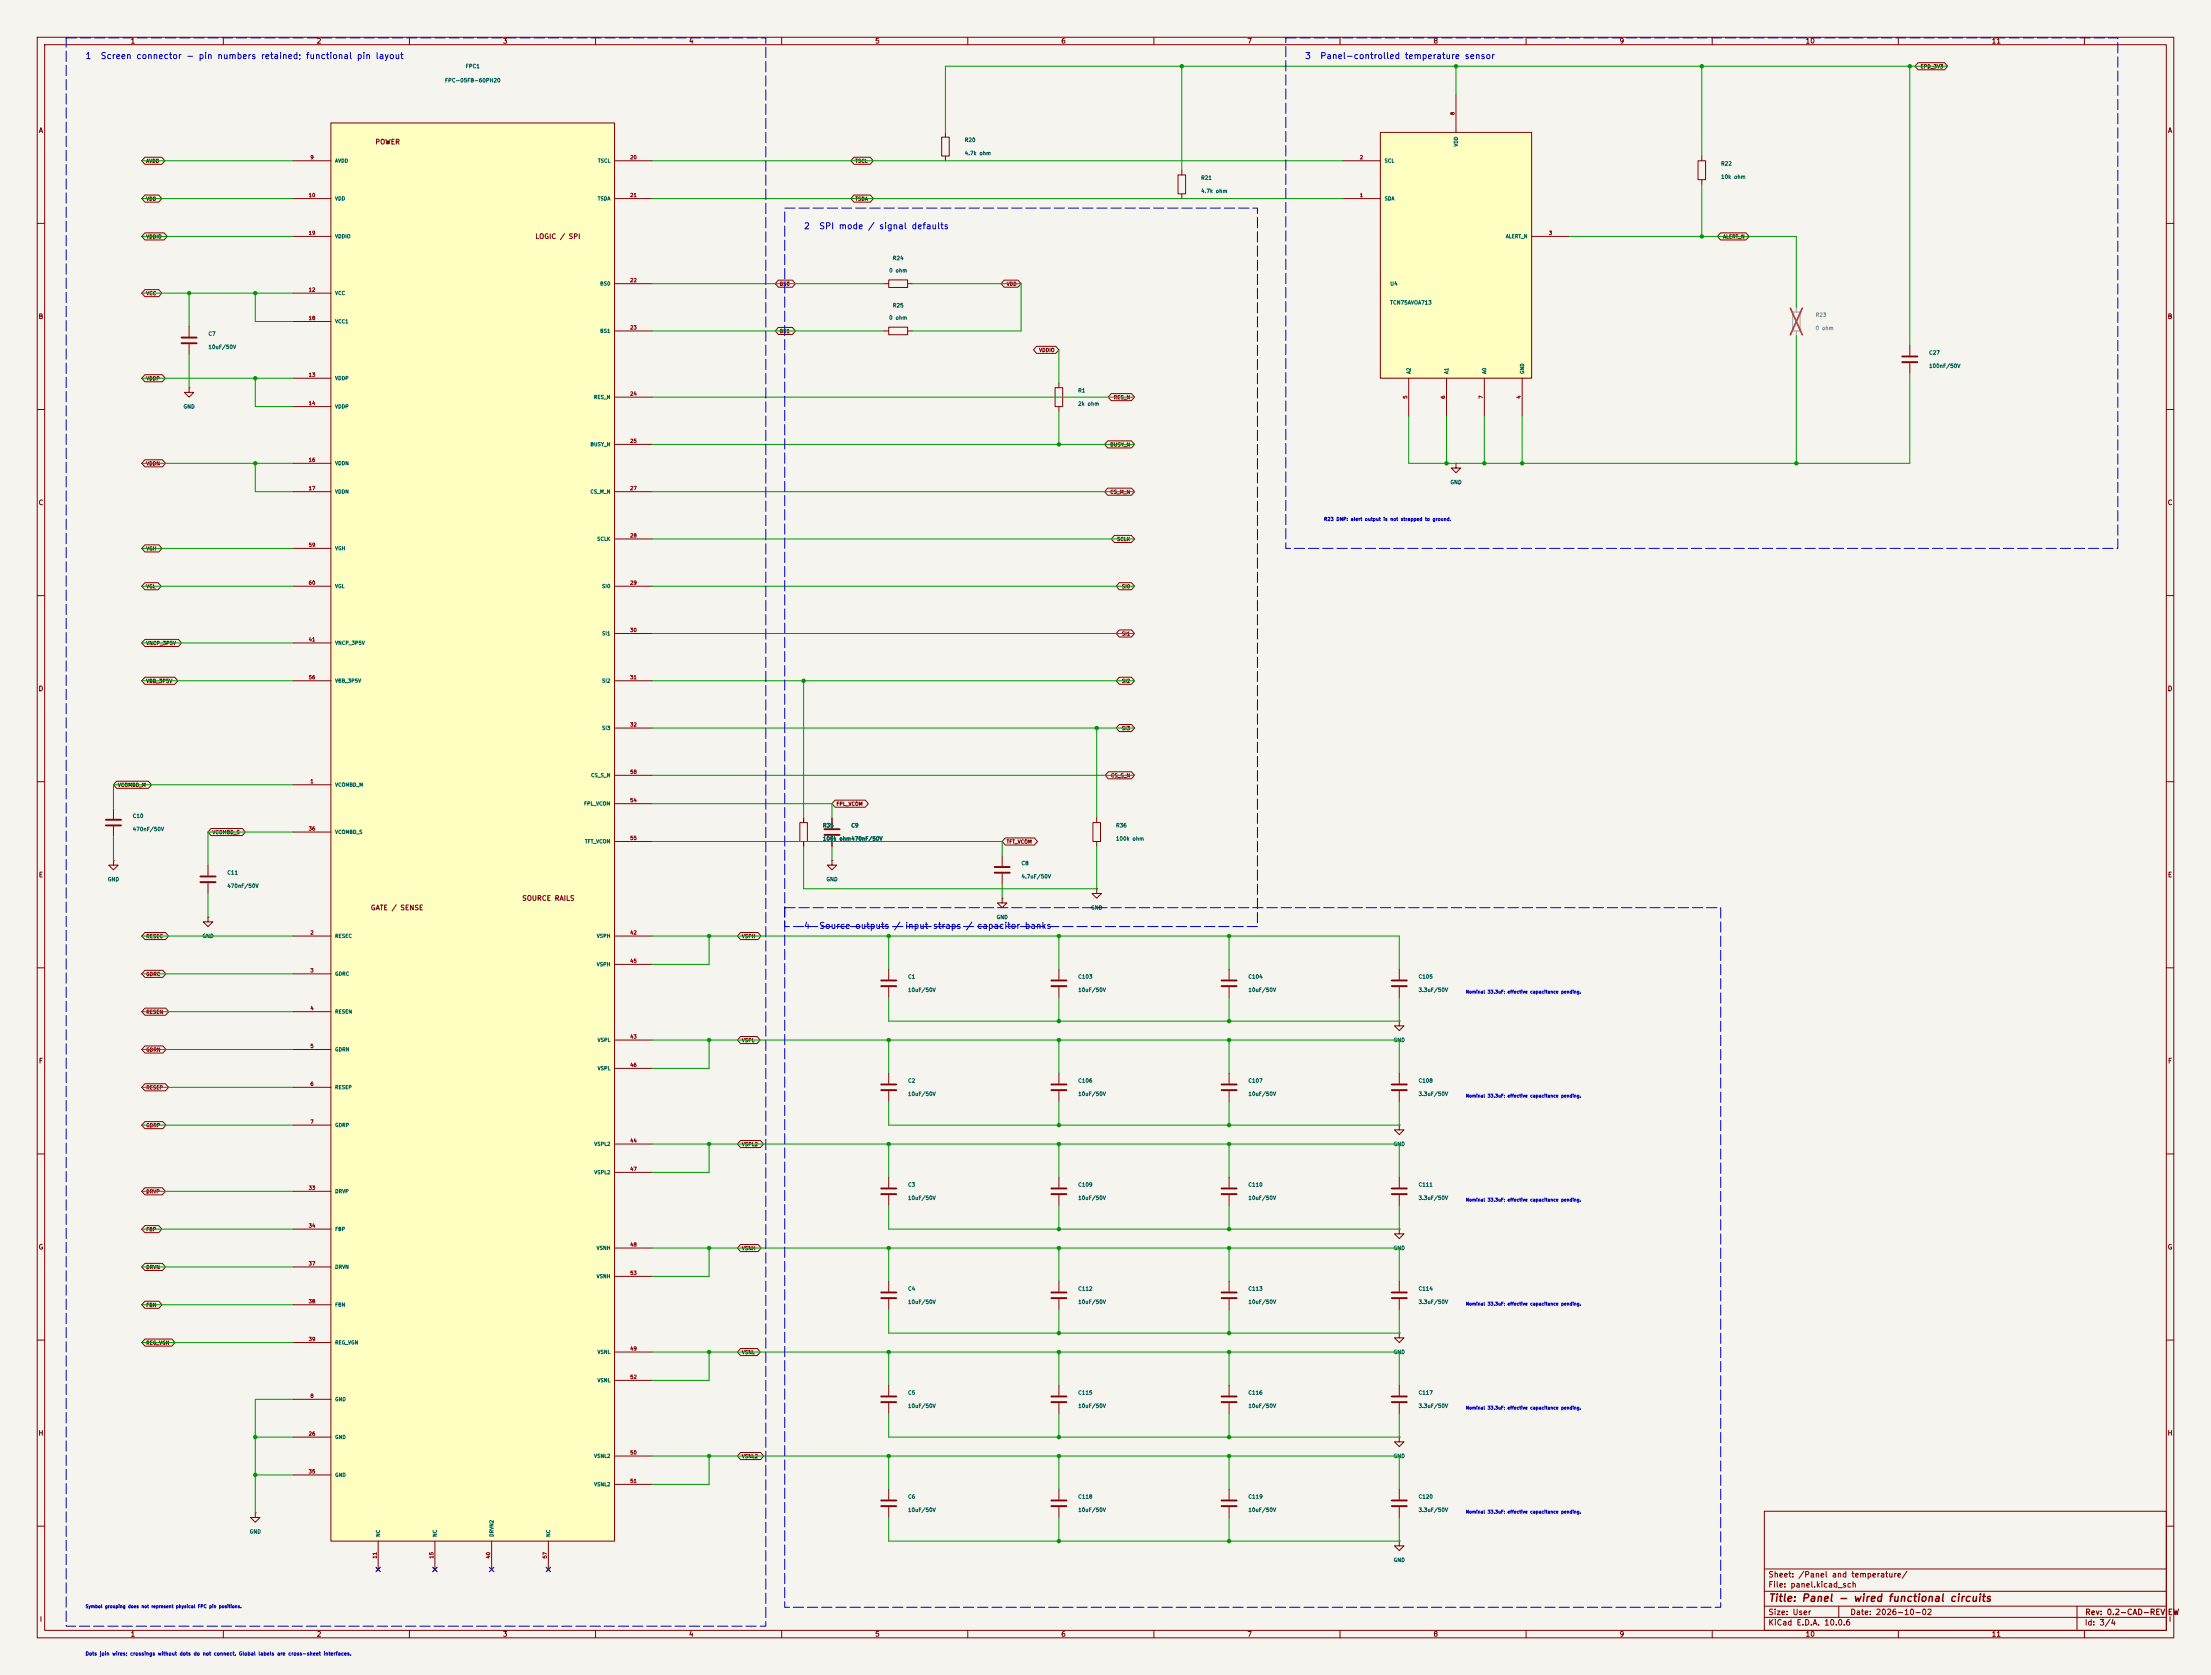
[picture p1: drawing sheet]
<svg xmlns="http://www.w3.org/2000/svg" width="594mm" height="450mm" viewBox="0 0 594 450" stroke-linecap="round" stroke-linejoin="round" font-family="sans-serif">
<defs><g id="words">
<text font-size="2" fill="#840000" x="475" y="430.8">Title: Panel - wired functional circuits</text>
<g font-size="1.6" fill="#0000c2">
<text x="22.8" y="16.3">1</text>
<text x="26.9" y="16.3">Screen connector - pin numbers retained; functional pin layout</text>
<text x="350.5" y="16.3">3</text>
<text x="354.5" y="16.3">Panel-controlled temperature sensor</text>
<text x="215.8" y="62">2</text>
<text x="219.9" y="62">SPI mode / signal defaults</text>
<text x="215.8" y="249.9">4</text>
<text x="219.9" y="249.9">Source outputs / input straps / capacitor banks</text>
</g>
<g font-size="1.5" fill="#840000">
<text x="475" y="424.2">Sheet: /Panel and temperature/</text>
<text x="475" y="426.9">File: panel.kicad_sch</text>
<text x="475" y="437.1">KiCad E.D.A. 10.0.6</text>
<text x="475" y="434.3">Size: User</text>
<text x="497" y="434.3">Date: 2026-10-02</text>
<text x="560" y="437.1">Id: 3/4</text>
<text x="560" y="434.2">Rev: 0.2-CAD-REVIEW</text>
</g>
<g font-size="1.3" fill="#840000">
<text x="35" y="12">1</text>
<text x="85" y="12">2</text>
<text x="135" y="12">3</text>
<text x="185" y="12">4</text>
<text x="235" y="12">5</text>
<text x="285" y="12">6</text>
<text x="335" y="12">7</text>
<text x="385" y="12">8</text>
<text x="435" y="12">9</text>
<text x="485" y="12">10</text>
<text x="535" y="12">11</text>
<text x="10.3" y="36">A</text>
<text x="582.3" y="36">A</text>
<text x="100.7" y="39.1">POWER</text>
<text x="143.7" y="64.5">LOGIC / SPI</text>
<text x="10.2" y="86">B</text>
<text x="582.2" y="86">B</text>
<text x="10.2" y="136">C</text>
<text x="582.2" y="136">C</text>
<text x="10.2" y="186">D</text>
<text x="582.2" y="186">D</text>
<text x="10.3" y="236">E</text>
<text x="582.3" y="236">E</text>
<text x="99.5" y="244.8">GATE / SENSE</text>
<text x="140.2" y="242.3">SOURCE RAILS</text>
<text x="10.3" y="286">F</text>
<text x="582.3" y="286">F</text>
<text x="10.2" y="336">G</text>
<text x="582.2" y="336">G</text>
<text x="10.2" y="386">H</text>
<text x="582.2" y="386">H</text>
<text x="10.6" y="436">I</text>
<text x="582.6" y="436">I</text>
<text x="35" y="440">1</text>
<text x="85" y="440">2</text>
<text x="135" y="440">3</text>
<text x="185" y="440">4</text>
<text x="235" y="440">5</text>
<text x="285" y="440">6</text>
<text x="335" y="440">7</text>
<text x="385" y="440">8</text>
<text x="435" y="440">9</text>
<text x="485" y="440">10</text>
<text x="535" y="440">11</text>
</g>
<g font-size="1" fill="#006464">
<text x="119.4" y="22.4">FPC-05FB-60PH20</text>
<text x="125" y="18.6">FPC1</text>
<text x="259.1" y="38.4">R20</text>
<text x="259.1" y="41.9">4.7k ohm</text>
<text x="391.9" y="39.5" transform="rotate(-90 391.9 39.5)">VDD</text>
<text x="89.9" y="43.9">AVDD</text>
<text x="160.5" y="43.9">TSCL</text>
<text x="371.9" y="43.9">SCL</text>
<text x="462.3" y="44.7">R22</text>
<text x="322.6" y="48.5">R21</text>
<text x="322.6" y="52.1">4.7k ohm</text>
<text x="462.3" y="48.3">10k ohm</text>
<text x="89.9" y="54.1">VDD</text>
<text x="160.5" y="54.1">TSDA</text>
<text x="371.9" y="54.1">SDA</text>
<text x="89.9" y="64.2">VDDIO</text>
<text x="404.4" y="64.2">ALERT_N</text>
<text x="239.7" y="70.1">R24</text>
<text x="161.1" y="76.9">BS0</text>
<text x="238.8" y="73.4">0 ohm</text>
<text x="373.4" y="77">U4</text>
<text x="89.9" y="79.5">VCC</text>
<text x="239.7" y="82.8">R25</text>
<text x="373.4" y="82.1">TCN75AVOA713</text>
<text x="89.9" y="87.1">VCC1</text>
<text x="161.1" y="89.6">BS1</text>
<text x="238.8" y="86.1">0 ohm</text>
<text x="55.9" y="90.4">C7</text>
<text x="55.9" y="94">10uF/50V</text>
<text x="518.1" y="95.5">C27</text>
<text x="379.2" y="100.6" transform="rotate(-90 379.2 100.6)">A2</text>
<text x="389.3" y="100.6" transform="rotate(-90 389.3 100.6)">A1</text>
<text x="399.5" y="100.6" transform="rotate(-90 399.5 100.6)">A0</text>
<text x="409.7" y="100.6" transform="rotate(-90 409.7 100.6)">GND</text>
<text x="518.1" y="99.1">100nF/50V</text>
<text x="89.9" y="102.3">VDDP</text>
<text x="159.5" y="107.4">RES_N</text>
<text x="289.5" y="105.7">R1</text>
<text x="49.2" y="110">GND</text>
<text x="89.9" y="110">VDDP</text>
<text x="289.5" y="109.2">2k ohm</text>
<text x="89.9" y="125.2">VDDN</text>
<text x="158.5" y="120.1">BUSY_N</text>
<text x="389.5" y="130.3">GND</text>
<text x="89.9" y="132.8">VDDN</text>
<text x="158.5" y="132.8">CS_M_N</text>
<text x="89.9" y="148.1">VGH</text>
<text x="160.3" y="145.5">SCLK</text>
<text x="89.9" y="158.2">VGL</text>
<text x="161.6" y="158.2">SI0</text>
<text x="89.9" y="173.5">VNCP_3P5V</text>
<text x="161.6" y="170.9">SI1</text>
<text x="89.9" y="183.6">VBB_3P5V</text>
<text x="161.6" y="183.6">SI2</text>
<text x="161.6" y="196.3">SI3</text>
<text x="158.7" y="209">CS_S_N</text>
<text x="89.9" y="211.6">VCOMBD_M</text>
<text x="35.5" y="220">C10</text>
<text x="156.8" y="216.6">FPL_VCOM</text>
<text x="35.5" y="223.5">470nF/50V</text>
<text x="89.9" y="224.3">VCOMBD_S</text>
<text x="157.1" y="226.8">TFT_VCOM</text>
<text x="221" y="222.5">R35</text>
<text x="221" y="226.1">100k ohm470nF/50V</text>
<text x="228.6" y="222.5">C9</text>
<text x="299.7" y="222.5">R36</text>
<text x="299.7" y="226.1">100k ohm</text>
<text x="274.3" y="232.7">C8</text>
<text x="28.9" y="237">GND</text>
<text x="60.9" y="235.2">C11</text>
<text x="60.9" y="238.8">470nF/50V</text>
<text x="221.9" y="237">GND</text>
<text x="274.3" y="236.2">4.7uF/50V</text>
<text x="293" y="244.6">GND</text>
<text x="267.6" y="247.2">GND</text>
<text x="54.3" y="252.2">GND</text>
<text x="89.9" y="252.2">RESEC</text>
<text x="160.2" y="252.2">VSPH</text>
<text x="89.9" y="262.4">GDRC</text>
<text x="160.2" y="259.8">VSPH</text>
<text x="243.8" y="263.2">C1</text>
<text x="289.5" y="263.2">C103</text>
<text x="335.3" y="263.2">C104</text>
<text x="381" y="263.2">C105</text>
<text x="243.8" y="266.7">10uF/50V</text>
<text x="289.5" y="266.7">10uF/50V</text>
<text x="335.3" y="266.7">10uF/50V</text>
<text x="381" y="266.7">3.3uF/50V</text>
<text x="89.9" y="272.5">RESEN</text>
<text x="160.5" y="280.1">VSPL</text>
<text x="374.3" y="280.2">GND</text>
<text x="89.9" y="282.7">GDRN</text>
<text x="160.5" y="287.8">VSPL</text>
<text x="89.9" y="292.8">RESEP</text>
<text x="243.8" y="291.1">C2</text>
<text x="289.5" y="291.1">C106</text>
<text x="335.3" y="291.1">C107</text>
<text x="381" y="291.1">C108</text>
<text x="243.8" y="294.6">10uF/50V</text>
<text x="289.5" y="294.6">10uF/50V</text>
<text x="335.3" y="294.6">10uF/50V</text>
<text x="381" y="294.6">3.3uF/50V</text>
<text x="89.9" y="303">GDRP</text>
<text x="159.5" y="308.1">VSPL2</text>
<text x="374.3" y="308.1">GND</text>
<text x="159.5" y="315.7">VSPL2</text>
<text x="89.9" y="320.8">DRVP</text>
<text x="243.8" y="319">C3</text>
<text x="243.8" y="322.6">10uF/50V</text>
<text x="289.5" y="319">C109</text>
<text x="289.5" y="322.6">10uF/50V</text>
<text x="335.3" y="319">C110</text>
<text x="335.3" y="322.6">10uF/50V</text>
<text x="381" y="319">C111</text>
<text x="381" y="322.6">3.3uF/50V</text>
<text x="89.9" y="330.9">FBP</text>
<text x="89.9" y="341.1">DRVN</text>
<text x="160.2" y="336">VSNH</text>
<text x="374.3" y="336.1">GND</text>
<text x="160.2" y="343.6">VSNH</text>
<text x="243.8" y="347">C4</text>
<text x="289.5" y="347">C112</text>
<text x="335.3" y="347">C113</text>
<text x="381" y="347">C114</text>
<text x="89.9" y="351.3">FBN</text>
<text x="243.8" y="350.5">10uF/50V</text>
<text x="289.5" y="350.5">10uF/50V</text>
<text x="335.3" y="350.5">10uF/50V</text>
<text x="381" y="350.5">3.3uF/50V</text>
<text x="89.9" y="361.4">REG_VGN</text>
<text x="160.4" y="364">VSNL</text>
<text x="374.3" y="364">GND</text>
<text x="160.4" y="371.6">VSNL</text>
<text x="89.9" y="376.7">GND</text>
<text x="243.8" y="374.9">C5</text>
<text x="289.5" y="374.9">C115</text>
<text x="335.3" y="374.9">C116</text>
<text x="381" y="374.9">C117</text>
<text x="243.8" y="378.5">10uF/50V</text>
<text x="289.5" y="378.5">10uF/50V</text>
<text x="335.3" y="378.5">10uF/50V</text>
<text x="381" y="378.5">3.3uF/50V</text>
<text x="89.9" y="386.8">GND</text>
<text x="159.5" y="391.9">VSNL2</text>
<text x="374.3" y="391.9">GND</text>
<text x="89.9" y="397">GND</text>
<text x="159.5" y="399.5">VSNL2</text>
<text x="243.8" y="402.9">C6</text>
<text x="243.8" y="406.4">10uF/50V</text>
<text x="289.5" y="402.9">C118</text>
<text x="289.5" y="406.4">10uF/50V</text>
<text x="335.3" y="402.9">C119</text>
<text x="335.3" y="406.4">10uF/50V</text>
<text x="381" y="402.9">C120</text>
<text x="381" y="406.4">3.3uF/50V</text>
<text x="67" y="412.3">GND</text>
<text x="102.3" y="413" transform="rotate(-90 102.3 413)">NC</text>
<text x="117.6" y="413" transform="rotate(-90 117.6 413)">NC</text>
<text x="132.8" y="413" transform="rotate(-90 132.8 413)">DRVN2</text>
<text x="148" y="413" transform="rotate(-90 148 413)">NC</text>
<text x="374.3" y="419.9">GND</text>
</g>
<g font-size="1" fill="#840000">
<text x="515.9" y="18.6">EPD_3V3</text>
<text x="39.2" y="44">AVDD</text>
<text x="229.7" y="44">TSCL</text>
<text x="39.2" y="54.1">VDD</text>
<text x="229.7" y="54.1">TSDA</text>
<text x="39.2" y="64.3">VDDIO</text>
<text x="462.8" y="64.3">ALERT_N</text>
<text x="209.4" y="77">BS0</text>
<text x="270.3" y="77">VDD</text>
<text x="39.2" y="79.5">VCC</text>
<text x="209.4" y="89.7">BS1</text>
<text x="279.1" y="94.8">VDDIO</text>
<text x="39.2" y="102.4">VDDP</text>
<text x="299.1" y="107.5">RES_N</text>
<text x="39.2" y="125.3">VDDN</text>
<text x="298.2" y="120.2">BUSY_N</text>
<text x="298.2" y="132.9">CS_M_N</text>
<text x="39.2" y="148.1">VGH</text>
<text x="300" y="145.6">SCLK</text>
<text x="39.2" y="158.3">VGL</text>
<text x="301.3" y="158.3">SI0</text>
<text x="39.2" y="173.5">VNCP_3P5V</text>
<text x="301.3" y="171">SI1</text>
<text x="39.2" y="183.7">VBB_3P5V</text>
<text x="301.3" y="183.7">SI2</text>
<text x="301.3" y="196.4">SI3</text>
<text x="298.3" y="209.1">CS_S_N</text>
<text x="31.6" y="211.6">VCOMBD_M</text>
<text x="224.6" y="216.7">FPL_VCOM</text>
<text x="57" y="224.3">VCOMBD_S</text>
<text x="270.3" y="226.9">TFT_VCOM</text>
<text x="39.2" y="252.3">RESEC</text>
<text x="199.2" y="252.3">VSPH</text>
<text x="39.2" y="262.4">GDRC</text>
<text x="39.2" y="272.6">RESEN</text>
<text x="199.2" y="280.2">VSPL</text>
<text x="39.2" y="282.7">GDRN</text>
<text x="39.2" y="292.9">RESEP</text>
<text x="39.2" y="303.1">GDRP</text>
<text x="199.2" y="308.1">VSPL2</text>
<text x="39.2" y="320.8">DRVP</text>
<text x="39.2" y="331">FBP</text>
<text x="39.2" y="341.2">DRVN</text>
<text x="199.2" y="336.1">VSNH</text>
<text x="39.2" y="351.3">FBN</text>
<text x="39.2" y="361.5">REG_VGN</text>
<text x="199.2" y="364">VSNL</text>
<text x="199.2" y="392">VSNL2</text>
</g>
<g font-size="1" fill="#a90000">
<text x="391" y="31" transform="rotate(-90 391 31)">8</text>
<text x="83.3" y="43">9</text>
<text x="169.2" y="43">20</text>
<text x="365.2" y="43">2</text>
<text x="82.8" y="53.2">10</text>
<text x="169.2" y="53.2">21</text>
<text x="365.2" y="53.2">1</text>
<text x="82.8" y="63.3">19</text>
<text x="416" y="63.3">3</text>
<text x="169.2" y="76">22</text>
<text x="82.8" y="78.6">12</text>
<text x="82.8" y="86.2">18</text>
<text x="169.2" y="88.7">23</text>
<text x="82.8" y="101.4">13</text>
<text x="169.2" y="106.5">24</text>
<text x="378.3" y="107.2" transform="rotate(-90 378.3 107.2)">5</text>
<text x="388.4" y="107.2" transform="rotate(-90 388.4 107.2)">6</text>
<text x="398.6" y="107.2" transform="rotate(-90 398.6 107.2)">7</text>
<text x="408.7" y="107.2" transform="rotate(-90 408.7 107.2)">4</text>
<text x="82.8" y="109">14</text>
<text x="169.2" y="119.2">25</text>
<text x="82.8" y="124.3">16</text>
<text x="82.8" y="131.9">17</text>
<text x="169.2" y="131.9">27</text>
<text x="82.8" y="147.1">59</text>
<text x="169.2" y="144.6">28</text>
<text x="82.8" y="157.3">60</text>
<text x="169.2" y="157.3">29</text>
<text x="82.8" y="172.5">41</text>
<text x="169.2" y="170">30</text>
<text x="82.8" y="182.7">56</text>
<text x="169.2" y="182.7">31</text>
<text x="169.2" y="195.4">32</text>
<text x="169.2" y="208.1">58</text>
<text x="83.3" y="210.6">1</text>
<text x="169.2" y="215.7">54</text>
<text x="82.8" y="223.3">36</text>
<text x="169.2" y="225.9">55</text>
<text x="83.3" y="251.3">2</text>
<text x="169.2" y="251.3">42</text>
<text x="83.3" y="261.4">3</text>
<text x="169.2" y="258.9">45</text>
<text x="83.3" y="271.6">4</text>
<text x="83.3" y="281.8">5</text>
<text x="169.2" y="279.2">43</text>
<text x="169.2" y="286.8">46</text>
<text x="83.3" y="291.9">6</text>
<text x="83.3" y="302.1">7</text>
<text x="169.2" y="307.2">44</text>
<text x="169.2" y="314.8">47</text>
<text x="82.8" y="319.9">33</text>
<text x="82.8" y="330">34</text>
<text x="169.2" y="335.1">48</text>
<text x="82.8" y="340.2">37</text>
<text x="169.2" y="342.7">53</text>
<text x="82.8" y="350.3">38</text>
<text x="82.8" y="360.5">39</text>
<text x="169.2" y="363">49</text>
<text x="169.2" y="370.7">52</text>
<text x="83.3" y="375.7">8</text>
<text x="82.8" y="385.9">26</text>
<text x="169.2" y="391">50</text>
<text x="82.8" y="396.1">35</text>
<text x="169.2" y="398.6">51</text>
<text x="101.4" y="418.8" transform="rotate(-90 101.4 418.8)">11</text>
<text x="116.6" y="418.8" transform="rotate(-90 116.6 418.8)">15</text>
<text x="131.9" y="418.8" transform="rotate(-90 131.9 418.8)">40</text>
<text x="147.1" y="418.8" transform="rotate(-90 147.1 418.8)">57</text>
</g>
<g font-size="1" fill="#939391">
<text x="487.7" y="85.4">R23</text>
<text x="487.7" y="88.9">0 ohm</text>
</g>
<text font-size="1" fill="#0000c2" x="22.9" y="445">Dots join wires; crossings without dots do not connect. Global labels are cross-sheet interfaces.</text>
<g font-size=".9" fill="#0000c2">
<text x="355.6" y="140.1">R23 DNP: alert output is not strapped to ground.</text>
<text x="393.7" y="267.1">Nominal 33.3uF; effective capacitance pending.</text>
<text x="393.7" y="295">Nominal 33.3uF; effective capacitance pending.</text>
<text x="393.7" y="323">Nominal 33.3uF; effective capacitance pending.</text>
<text x="393.7" y="350.9">Nominal 33.3uF; effective capacitance pending.</text>
<text x="393.7" y="378.9">Nominal 33.3uF; effective capacitance pending.</text>
<text x="393.7" y="406.8">Nominal 33.3uF; effective capacitance pending.</text>
<text x="22.9" y="432.2">Symbol grouping does not represent physical FPC pin positions.</text>
</g>
</g></defs>
<path d="M0 0h594v450h-594z" fill="#f5f4ef" stroke="#f5f4ef" stroke-width=".27"/>
<g fill="none" stroke="#840000" stroke-width=".27">
<path d="M10 10h574v430h-574zM12 12h570v426h-570zM60 10v2M110 10v2M160 10v2M210 10v2M260 10v2M310 10v2M360 10v2M410 10v2M460 10v2M510 10v2"/>
<path d="M560 10v2M316.5 47h2v5.1h-2zM317.5 45.7v1.3M317.5 52.1v1.3M10 60h2M582 60h2M10 110h2M582 110h2M10 160h2M582 160h2M10 210h2M582 210h2"/>
<path d="M10 260h2M582 260h2M10 310h2M582 310h2M10 360h2M284.5 372.1v2.8M284.5 376.9v2.8M582 360h2M10 410h2M68.6 406.4v1.3h1.2l-1.2 1.3-1.3-1.3h1.3M68.6 406.4h.1M474 406h108v32h-108z"/>
<path d="M582 410h2M60 438v2M110 438v2M160 438v2M210 438v2M260 438v2M310 438v2M360 438v2M410 438v2M460 438v2M474 434.5h108M474 431.5h108"/>
<path d="M474 427.5h108M474 421.5h108M494 431.5v3M510 438v2M558 431.5v6.5M560 438v2"/>
</g>
<path d="M282.4 375.2h4.1M282.4 376.7h4.1" fill="none" stroke="#840000" stroke-width=".51"/>
<path d="M370.8 35.6h40.7v66h-40.7z" fill="#ffffc2"/>
<g fill="none" stroke="#840000" stroke-width=".27">
<path d="M370.8 35.6h40.7v66h-40.7zM391.2 25.4v10.2M360.7 53.4h10.1M360.7 43.2h10.1M237.5 76.2h1.3M238.8 75.2h5v2h-5zM243.8 76.2h1.3M411.5 63.5h10.1M50.8 87.6v2.8M50.8 92.5v2.8M237.5 88.9h1.3M238.8 87.9h5v2h-5z"/>
<path d="M243.8 88.9h1.3M50.8 104.2v1.2h1.3l-1.3 1.3-1.3-1.3h1.3M50.8 104.2h.1M283.5 104.2h2v5h-2zM284.5 102.9v1.3M284.5 109.2v1.3M378.5 101.6v10.2M388.6 101.6v10.2M398.8 101.6v10.2M408.9 101.6v10.2M215.9 219.7v1.3M223.5 219.7v2.8"/>
<path d="M30.5 231.2v1.2h1.2l-1.2 1.3-1.3-1.3h1.3M30.5 231.2h.1M55.9 232.4v2.8M55.9 237.2v2.8M214.9 221h2v5.1h-2zM215.9 226.1v1.2M223.5 231.2v1.2h1.3l-1.3 1.3-1.3-1.3h1.3M223.5 231.2h.1M223.5 224.5v2.8M55.9 246.4v1.3h1.2l-1.2 1.2-1.3-1.2h1.3M55.9 246.4h.1"/>
</g>
<path d="M48.8 90.7h4M48.8 92.2h4M53.8 235.5h4.1M53.8 237h4.1M221.5 222.8h4.1M221.5 224.3h4.1" fill="none" stroke="#840000" stroke-width=".51"/>
<path d="M88.9 33h76.2v381h-76.2z" fill="#ffffc2"/>
<g fill="none" stroke="#840000" stroke-width=".27">
<path d="M515.3 16.8h7.1l.8 1-.8 .9h-7.1l-.8-.9zM88.9 33h76.2v381h-76.2zM253 36.8h2v5.1h-2zM254 35.6v1.2M38.9 52.4h3.7l.9 1-.9 .9h-3.7l-.8-.9zM38.9 42.2h4.6l.8 1-.8 .9h-4.6l-.8-.9zM78.7 43.2h10.2M78.7 53.4h10.2M165.1 43.2h10.2M165.1 53.4h10.2M229.4 42.2h4.4l.8 1-.8 .9h-4.4l-.8-.9zM229.4 52.4h4.4l.9 1-.9 .9h-4.4l-.8-.9z"/>
<path d="M254 41.9v1.3M456.2 43.2h2v5.1h-2zM457.2 41.9v1.3M457.2 48.3v1.2M38.9 77.8h3.7l.9 1-.9 .9h-3.7l-.8-.9zM38.9 62.6h5.2l.8 .9-.8 1h-5.2l-.8-1zM78.7 78.8h10.2M78.7 63.5h10.2M165.1 76.2h10.2M209.1 75.3h3.8l.8 .9-.8 1h-3.8l-.8-1zM269.8 75.3h3.7l.8 .9-.8 1h-3.7l-.9-1zM462.2 62.6h6.9l.8 .9-.8 1h-6.9l-.8-1z"/>
<path d="M78.7 86.4h10.2M165.1 88.9h10.2M209.1 88h3.8l.8 .9-.8 1h-3.8l-.8-1zM278.5 93h5.1l.9 1-.9 .9h-5.1l-.8-.9zM513.1 92.7v2.8M513.1 97.5v2.8M38.9 100.7h4.7l.8 .9-.8 1h-4.7l-.8-1zM78.7 101.6h10.2M78.7 109.2h10.2M165.1 106.7h10.2M165.1 119.4h10.2M297.6 118.4h6.4l.8 1-.8 .9h-6.4l-.8-.9z"/>
<path d="M298.5 105.7h5.5l.8 1-.8 .9h-5.5l-.8-.9zM38.9 123.5h4.7l.9 1-.9 .9h-4.7l-.8-.9zM78.7 124.5h10.2M78.7 132.1h10.2M165.1 132.1h10.2M297.6 131.1h6.4l.8 1-.8 .9h-6.4l-.8-.9zM391.2 124.5v1.2h1.2l-1.2 1.3-1.3-1.3h1.3M391.2 124.5h.1M38.9 146.4h3.8l.8 .9-.8 1h-3.8l-.8-1zM38.9 156.5h3.6l.8 1-.8 .9h-3.6l-.8-.9zM78.7 157.5h10.2M78.7 147.3h10.2"/>
<path d="M165.1 144.8h10.2M165.1 157.5h10.2M299.4 143.8h4.6l.8 1-.8 .9h-4.6l-.8-.9zM300.7 156.5h3.3l.8 1-.8 .9h-3.3l-.8-.9zM38.9 171.8h9l.9 .9-.9 1h-9l-.8-1zM78.7 172.7h10.2M165.1 170.2h10.2M300.7 169.2h3.3l.8 1-.8 .9h-3.3l-.8-.9zM38.9 181.9h8l.9 1-.9 .9h-8l-.8-.9zM78.7 182.9h10.2M165.1 182.9h10.2M165.1 195.6h10.2"/>
<path d="M300.7 181.9h3.3l.8 1-.8 .9h-3.3l-.8-.9zM300.7 194.6h3.3l.8 1-.8 .9h-3.3l-.8-.9zM30.5 217.2v2.8M31.3 209.9h8.6l.8 .9-.8 1h-8.6l-.8-1zM78.7 210.8h10.2M165.1 215.9h10.2M165.1 208.3h10.2M215.9 219.7v1.3M223.5 219.7v2.8M224.4 215h8.1l.8 .9-.8 1h-8.1l-.9-1zM294.6 219.7v1.3M297.8 207.3h6.2l.8 1-.8 .9h-6.2l-.9-.9z"/>
<path d="M30.5 222v2.8M56.7 222.6h8.4l.8 .9-.8 1h-8.4l-.8-1zM78.7 223.5h10.2M165.1 226.1h10.2M215.9 226.1v1.2M223.5 224.5v2.8M269.2 229.9v2.8M269.2 234.7v2.8M270.1 225.1h7.8l.8 1-.8 .9h-7.8l-.9-.9zM293.6 221h2.1v5.1h-2.1zM294.6 238.8v1.2h1.3l-1.3 1.3-1.2-1.3h1.2M294.6 238.8h.1"/>
<path d="M294.6 226.1v1.2M38.9 250.5h5.6l.8 1-.8 .9h-5.6l-.8-.9zM78.7 251.5h10.2M165.1 251.5h10.2M165.1 259.1h10.2M199 250.5h4.6l.8 1-.8 .9h-4.6l-.9-.9zM269.2 241.3v1.3h1.3l-1.3 1.3-1.2-1.3h1.2M269.2 241.3h.1M38.9 270.8h5.6l.8 1-.8 .9h-5.6l-.8-.9zM38.9 260.7h4.8l.9 .9-.9 1h-4.8l-.8-1zM78.7 261.6h10.2M78.7 271.8h10.2"/>
<path d="M165.1 279.4h10.2M199 278.5h4.4l.8 .9-.8 1h-4.4l-.9-1zM238.8 260.4v2.8M238.8 265.2v2.8M284.5 260.4v2.8M284.5 265.2v2.8M330.2 260.4v2.8M330.2 265.2v2.8M375.9 274.3v1.3h1.3l-1.3 1.3-1.3-1.3h1.3M375.9 274.3h.1M375.9 260.4v2.8M375.9 265.2v2.8"/>
<path d="M38.9 281h4.9l.8 1-.8 .9h-4.9l-.8-.9zM38.9 291.2h5.6l.8 .9-.8 1h-5.6l-.8-1zM78.7 282h10.2M78.7 292.1h10.2M165.1 287h10.2M238.8 288.3v2.8M238.8 293.1v2.8M284.5 288.3v2.8M284.5 293.1v2.8M330.2 288.3v2.8M330.2 293.1v2.8M375.9 288.3v2.8"/>
<path d="M375.9 293.1v2.8M38.9 319.1h4.7l.8 1-.8 .9h-4.7l-.8-.9zM38.9 301.3h4.8l.9 1-.9 .9h-4.8l-.8-.9zM78.7 302.3h10.2M165.1 307.4h10.2M165.1 315h10.2M199 306.4h5.3l.8 1-.8 .9h-5.3l-.9-.9zM238.8 316.2v2.8M284.5 316.2v2.8M330.2 316.2v2.8M375.9 302.3v1.2h1.3l-1.3 1.3-1.3-1.3h1.3M375.9 302.3h.1"/>
<path d="M375.9 316.2v2.8M38.9 339.4h4.7l.9 1-.9 .9h-4.7l-.8-.9zM38.9 329.3h3.7l.9 .9-.9 1h-3.7l-.8-1zM78.7 320.1h10.2M78.7 330.2h10.2M165.1 335.3h10.2M199 334.3h4.7l.8 1-.8 .9h-4.7l-.9-.9zM238.8 321.1v2.8M284.5 321.1v2.8M330.2 321.1v2.8M375.9 330.2v1.3h1.3l-1.3 1.3-1.3-1.3h1.3M375.9 330.2h.1"/>
<path d="M375.9 321.1v2.8M38.9 349.6h3.8l.8 .9-.8 1h-3.8l-.8-1zM38.9 359.7h7.3l.8 1-.8 .9h-7.3l-.8-.9zM78.7 340.4h10.2M78.7 350.5h10.2M165.1 342.9h10.2M238.8 344.2v2.8M238.8 349v2.8M284.5 344.2v2.8M284.5 349v2.8M330.2 344.2v2.8M330.2 349v2.8"/>
<path d="M375.9 358.2v1.2h1.3l-1.3 1.3-1.3-1.3h1.3M375.9 358.2h.1M375.9 344.2v2.8M375.9 349v2.8M78.7 375.9h10.2M78.7 360.7h10.2M165.1 363.2h10.2M165.1 370.9h10.2M199 362.3h4.4l.9 .9-.9 1h-4.4l-.9-1zM238.8 372.1v2.8M238.8 376.9v2.8M330.2 372.1v2.8"/>
<path d="M330.2 376.9v2.8M375.9 372.1v2.8M375.9 376.9v2.8M78.7 386.1h10.2M78.7 396.3h10.2M165.1 391.2h10.2M165.1 398.8h10.2M199 390.2h5.3l.9 1-.9 .9h-5.3l-.9-.9zM375.9 386.1v1.3h1.3l-1.3 1.2-1.3-1.2h1.3M375.9 386.1h.1M101.6 414v7.7M116.8 414v7.7"/>
<path d="M132.1 414v7.7M147.3 414v7.7M238.8 400.1v2.8M238.8 404.9v2.8M284.5 400.1v2.8M284.5 404.9v2.8M330.2 400.1v2.8M330.2 404.9v2.8M375.9 414v1.3h1.3l-1.3 1.3-1.3-1.3h1.3M375.9 414h.1M375.9 400.1v2.8M375.9 404.9v2.8"/>
<path d="M101.2 421.3l.8 .7M102 421.3l-.8 .7M116.5 421.3l.7 .7M117.2 421.3l-.7 .7M146.9 421.3l.8 .7M147.7 421.3l-.8 .7"/>
</g>
<g fill="none" stroke="#840000" stroke-width=".51">
<path d="M511 95.8h4.1M511 97.3h4.1M28.4 220.2h4.1M28.4 221.8h4.1M267.2 232.9h4.1M267.2 234.5h4.1M236.7 263.4h4.1M236.7 264.9h4.1M282.4 263.4h4.1M282.4 264.9h4.1M328.2 263.4h4M328.2 264.9h4"/>
<path d="M373.9 263.4h4.1M373.9 264.9h4.1M236.7 291.4h4.1M236.7 292.9h4.1M282.4 291.4h4.1M282.4 292.9h4.1M328.2 291.4h4M328.2 292.9h4M373.9 291.4h4.1M373.9 292.9h4.1M236.7 319.3h4.1M282.4 319.3h4.1"/>
<path d="M328.2 319.3h4M373.9 319.3h4.1M236.7 320.8h4.1M282.4 320.8h4.1M328.2 320.8h4M373.9 320.8h4.1M236.7 347.2h4.1M236.7 348.8h4.1M282.4 347.2h4.1M282.4 348.8h4.1M328.2 347.2h4M328.2 348.8h4"/>
<path d="M373.9 347.2h4.1M373.9 348.8h4.1M236.7 375.2h4.1M236.7 376.7h4.1M328.2 375.2h4M328.2 376.7h4M373.9 375.2h4.1M373.9 376.7h4.1M236.7 403.1h4.1M236.7 404.6h4.1M282.4 403.1h4.1M282.4 404.6h4.1"/>
<path d="M328.2 403.1h4M328.2 404.6h4M373.9 403.1h4.1M373.9 404.6h4.1"/>
</g>
<path d="M481.6 83.8h2v5.1h-2zM482.6 82.6v1.2M482.6 88.9v1.3" fill="none" stroke="#9c9b98" stroke-width=".27"/>
<path d="M481 82.8l3.2 7.2M484.2 82.8l-3.2 7.2" fill="none" stroke="#e12e31" stroke-width=".46"/>
<g fill="none" stroke="#009600" stroke-width=".27">
<path d="M317.5 17.8v27.9M391.2 17.8v7.6M457.2 17.8v24.1M513.1 17.8v74.9M523.2 17.8h-269.2v17.8M38.1 43.2h40.6M38.1 53.4h40.6M175.3 43.2h185.4M175.3 53.4h185.4M457.2 49.5v14M38.1 63.5h40.6M38.1 78.8h40.6"/>
<path d="M50.8 78.8v8.8M68.6 78.8v7.6h10.1M175.3 76.2h62.2M245.1 76.2h29.2v12.7h-29.2M421.6 63.5h61v19.1M50.8 95.3v8.9M175.3 88.9h62.2M284.5 94v8.9M482.6 90.2v34.3M38.1 101.6h40.6M68.6 101.6v7.6h10.1M175.3 119.4h129.5"/>
<path d="M175.3 106.7h129.5M284.5 110.5v8.9M388.6 111.8v12.7M398.8 111.8v12.7M408.9 111.8v12.7M513.1 100.3v24.2h-134.6v-12.7M38.1 124.5h40.6M68.6 124.5v7.6h10.1M175.3 132.1h129.5M38.1 157.5h40.6M38.1 147.3h40.6M175.3 144.8h129.5"/>
<path d="M175.3 157.5h129.5M38.1 172.7h40.6M175.3 170.2h129.5M38.1 182.9h40.6M175.3 195.6h129.5M175.3 182.9h129.5M215.9 182.9v36.8M294.6 195.6v24.1M78.7 210.8h-48.2v6.4M175.3 215.9h48.2v3.8M175.3 208.3h129.5M30.5 224.8v6.4"/>
<path d="M78.7 223.5h-22.8v8.9M175.3 226.1h93.9v3.8M215.9 227.3v11.5h78.7v-11.5M223.5 227.3v3.9M269.2 237.5v3.8M38.1 251.5h40.6M55.9 240v6.4M175.3 251.5h200.6v8.9M190.5 251.5v7.6h-15.2M238.8 251.5v8.9M284.5 251.5v8.9M330.2 251.5v8.9"/>
<path d="M38.1 271.8h40.6M38.1 261.6h40.6M175.3 279.4h200.6v8.9M190.5 279.4v7.6h-15.2M238.8 268v6.3h137.1v-6.3M238.8 279.4v8.9M284.5 268v6.3M284.5 279.4v8.9M330.2 268v6.3M330.2 279.4v8.9M38.1 282h40.6M38.1 292.1h40.6"/>
<path d="M238.8 295.9v6.4h137.1v-6.4M284.5 295.9v6.4M330.2 295.9v6.4M38.1 302.3h40.6M175.3 307.4h200.6v8.8M190.5 307.4v7.6h-15.2M238.8 307.4v8.8M284.5 307.4v8.8M330.2 307.4v8.8M38.1 330.2h40.6M38.1 320.1h40.6M175.3 335.3h200.6v8.9"/>
<path d="M190.5 335.3v7.6h-15.2M238.8 323.9v6.3h137.1v-6.3M238.8 335.3v8.9M284.5 323.9v6.3M284.5 335.3v8.9M330.2 323.9v6.3M330.2 335.3v8.9M38.1 350.5h40.6M38.1 340.4h40.6M238.8 351.8v6.4h137.1v-6.4M284.5 351.8v6.4M330.2 351.8v6.4"/>
<path d="M38.1 360.7h40.6M78.7 375.9h-10.1v30.5M175.3 363.2h200.6v8.9M190.5 363.2v7.7h-15.2M238.8 379.7v6.4h137.1v-6.4M238.8 363.2v8.9M284.5 363.2v8.9M284.5 379.7v6.4M330.2 363.2v8.9M330.2 379.7v6.4M68.6 386.1h10.1M68.6 396.3h10.1"/>
<path d="M175.3 391.2h200.6v8.9M190.5 391.2v7.6h-15.2M238.8 391.2v8.9M284.5 391.2v8.9M330.2 391.2v8.9M238.8 407.7v6.3h137.1v-6.3M284.5 407.7v6.3M330.2 407.7v6.3"/>
</g>
<path d="M101 421l1.2 1.3M102.2 421l-1.2 1.3M116.2 421l1.2 1.3M117.4 421l-1.2 1.3M131.5 421l1.2 1.3M132.7 421l-1.2 1.3M146.7 421l1.2 1.3M147.9 421l-1.2 1.3" fill="none" stroke="#000084" stroke-width=".27"/>
<path d="M17.8 10.2h187.9v426.7h-187.9zM345.4 10.2h223.6v137.1h-223.6zM210.8 55.9h127v193h-127zM210.8 243.9h251.5v187.9h-251.5z" fill="none" stroke="#0000c2" stroke-width=".27" stroke-dasharray="2.8 1"/>
<g fill="#009600" stroke="#009600" stroke-width=".27">
<circle cx="68.6" cy="386.1" r=".46"/>
<circle cx="68.6" cy="396.3" r=".46"/>
<circle cx="330.2" cy="307.4" r=".46"/>
<circle cx="330.2" cy="330.2" r=".46"/>
<circle cx="190.5" cy="307.4" r=".46"/>
<circle cx="190.5" cy="335.3" r=".46"/>
<circle cx="284.5" cy="414" r=".46"/>
<circle cx="284.5" cy="391.2" r=".46"/>
<circle cx="284.5" cy="386.1" r=".46"/>
<circle cx="190.5" cy="363.2" r=".46"/>
<circle cx="190.5" cy="391.2" r=".46"/>
<circle cx="330.2" cy="363.2" r=".46"/>
<circle cx="330.2" cy="386.1" r=".46"/>
<circle cx="330.2" cy="335.3" r=".46"/>
<circle cx="330.2" cy="358.2" r=".46"/>
<circle cx="330.2" cy="391.2" r=".46"/>
<circle cx="330.2" cy="414" r=".46"/>
<circle cx="388.6" cy="124.5" r=".46"/>
<circle cx="284.5" cy="119.4" r=".46"/>
<circle cx="284.5" cy="251.5" r=".46"/>
<circle cx="284.5" cy="274.3" r=".46"/>
<circle cx="284.5" cy="279.4" r=".46"/>
<circle cx="238.8" cy="279.4" r=".46"/>
<circle cx="238.8" cy="307.4" r=".46"/>
<circle cx="238.8" cy="335.3" r=".46"/>
<circle cx="238.8" cy="363.2" r=".46"/>
<circle cx="238.8" cy="251.5" r=".46"/>
<circle cx="284.5" cy="302.3" r=".46"/>
<circle cx="284.5" cy="307.4" r=".46"/>
<circle cx="238.8" cy="391.2" r=".46"/>
<circle cx="284.5" cy="330.2" r=".46"/>
<circle cx="284.5" cy="335.3" r=".46"/>
<circle cx="284.5" cy="358.2" r=".46"/>
<circle cx="284.5" cy="363.2" r=".46"/>
<circle cx="391.2" cy="17.8" r=".46"/>
<circle cx="457.2" cy="17.8" r=".46"/>
<circle cx="457.2" cy="63.5" r=".46"/>
<circle cx="513.1" cy="17.8" r=".46"/>
<circle cx="398.8" cy="124.5" r=".46"/>
<circle cx="408.9" cy="124.5" r=".46"/>
<circle cx="482.6" cy="124.5" r=".46"/>
<circle cx="68.6" cy="124.5" r=".46"/>
<circle cx="50.8" cy="78.8" r=".46"/>
<circle cx="68.6" cy="78.8" r=".46"/>
<circle cx="68.6" cy="101.6" r=".46"/>
<circle cx="215.9" cy="182.9" r=".46"/>
<circle cx="317.5" cy="17.8" r=".46"/>
<circle cx="190.5" cy="251.5" r=".46"/>
<circle cx="190.5" cy="279.4" r=".46"/>
<circle cx="294.6" cy="195.6" r=".46"/>
<circle cx="330.2" cy="274.3" r=".46"/>
<circle cx="330.2" cy="279.4" r=".46"/>
<circle cx="330.2" cy="302.3" r=".46"/>
<circle cx="330.2" cy="251.5" r=".46"/>
</g>
<use href="#words"/>
</svg>
